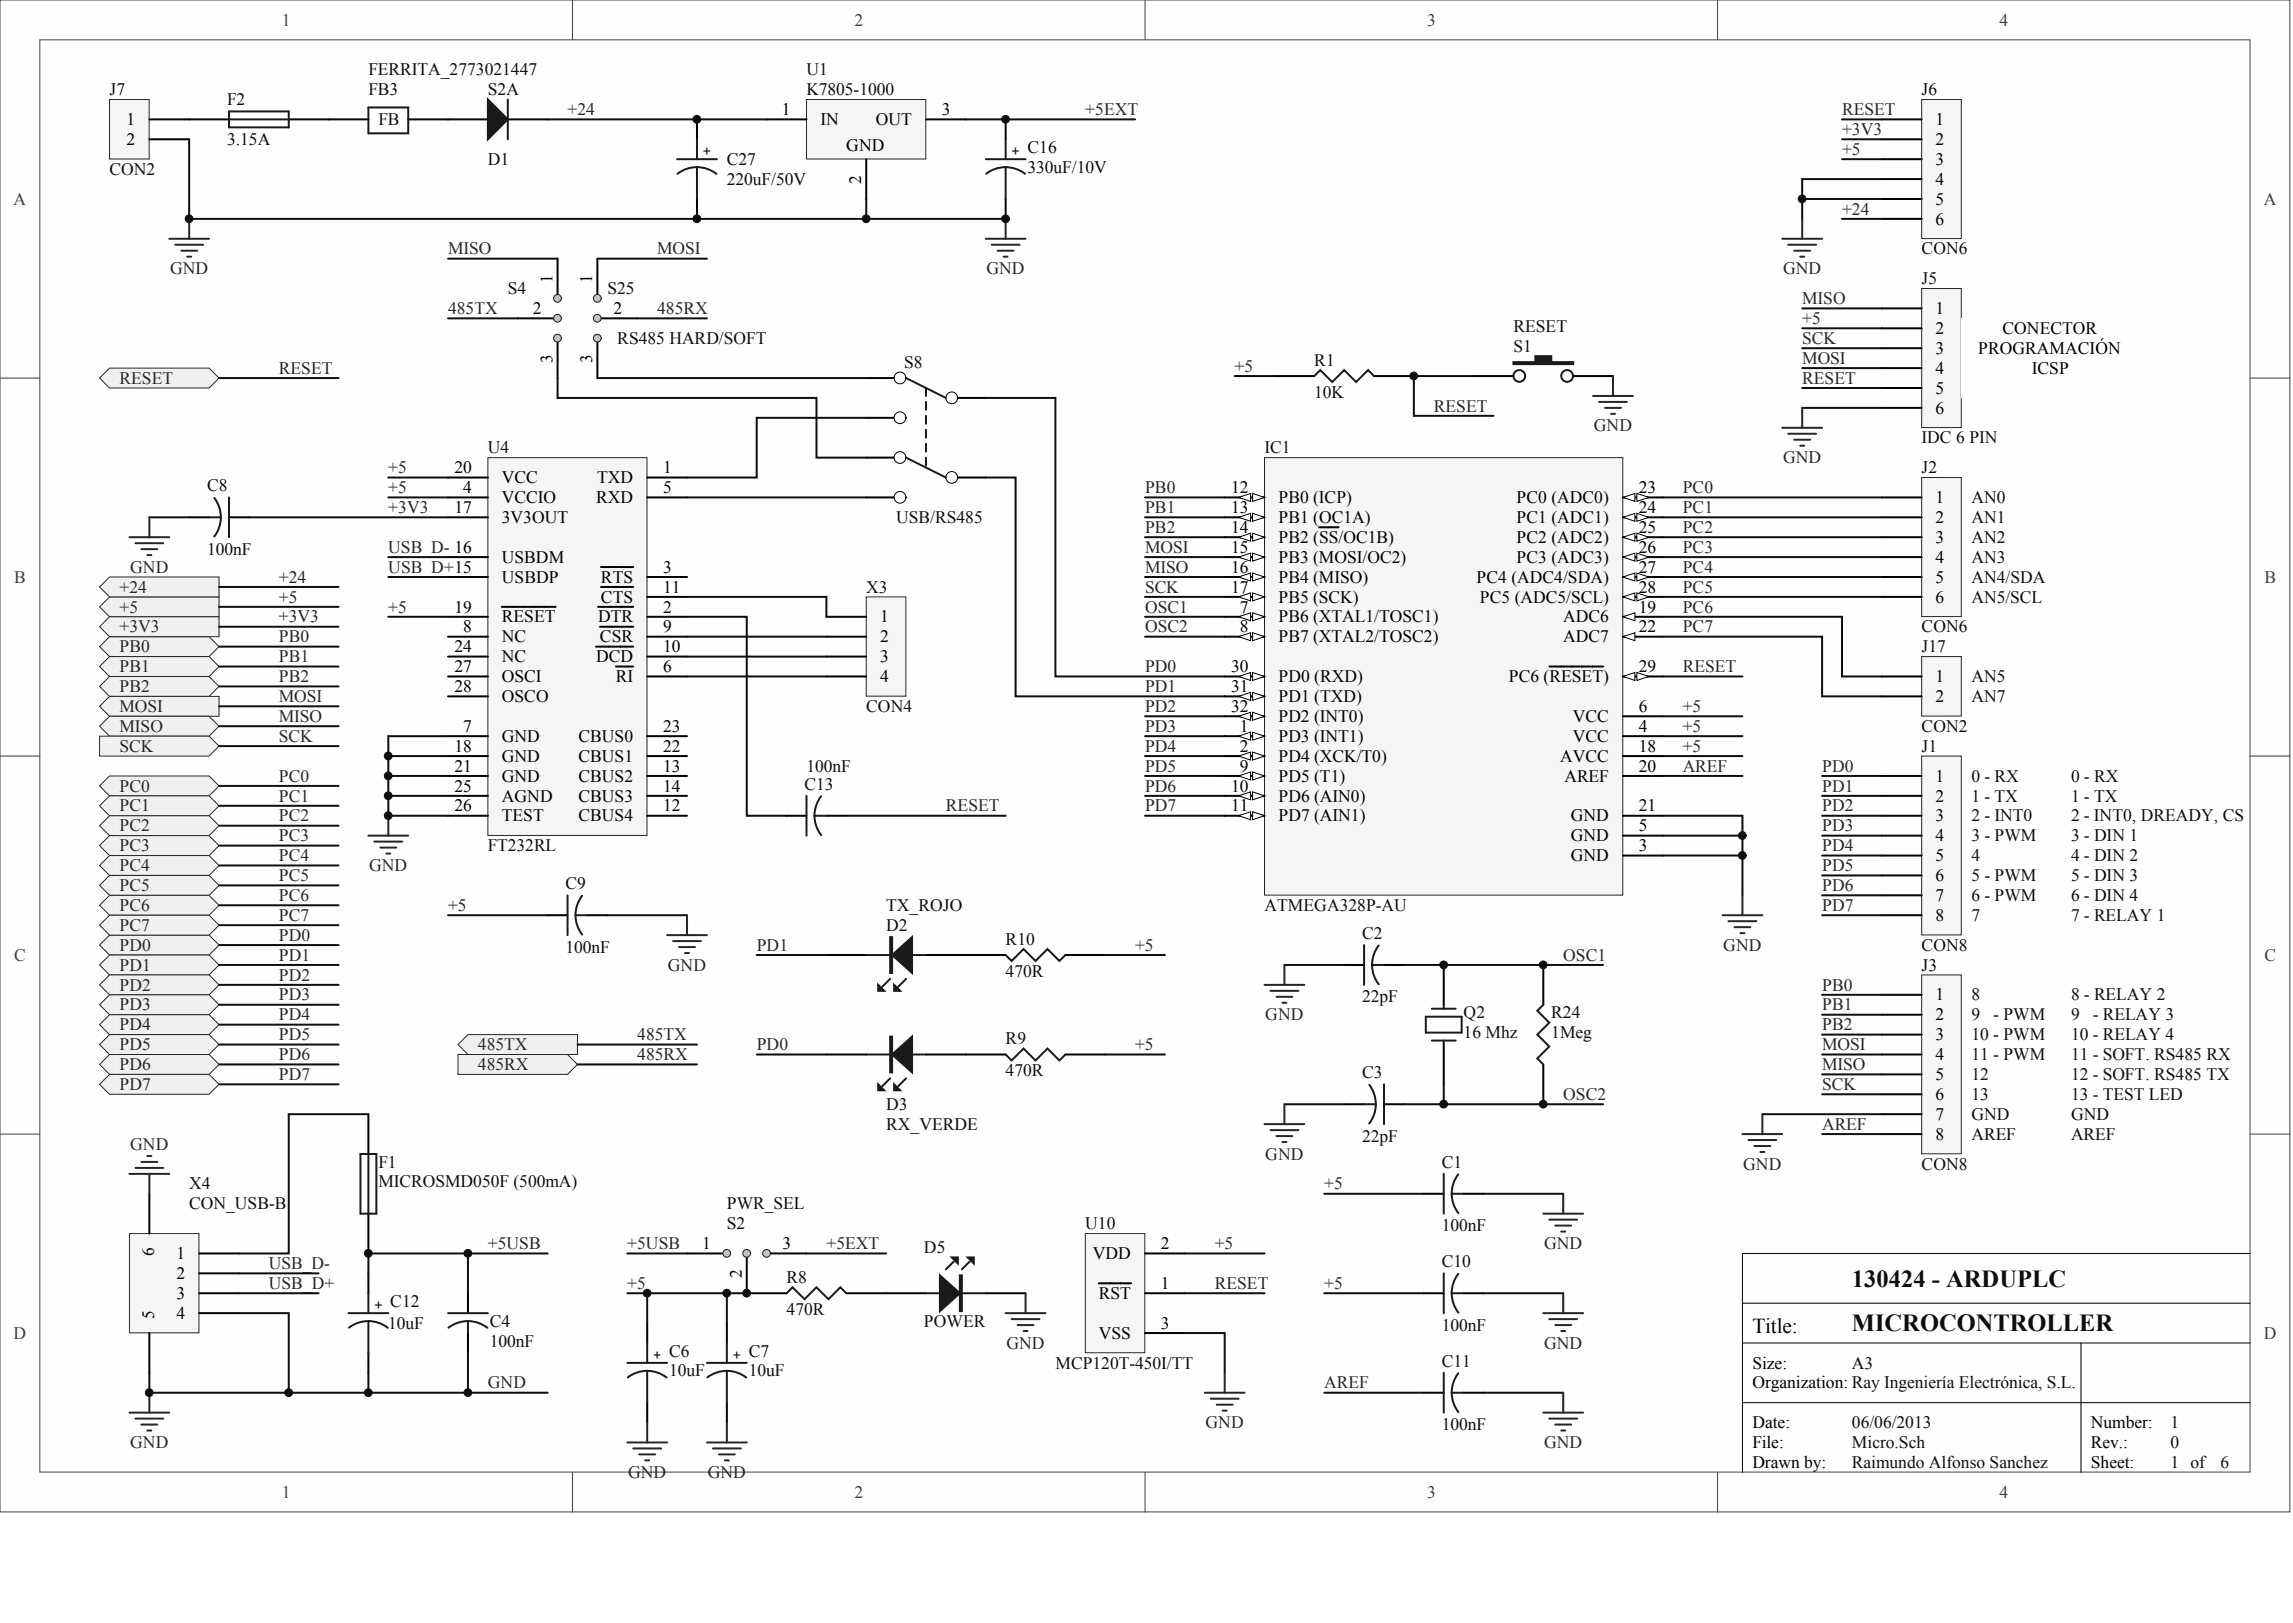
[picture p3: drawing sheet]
<svg xmlns="http://www.w3.org/2000/svg" width="840mm" height="594mm" viewBox="0 0 840 594" stroke-linecap="round" stroke-linejoin="round" font-family="sans-serif">
<defs><g id="words">
<g font-size="9" fill="#0e0e0e">
<text x="678.1" y="471.2">130424 - ARDUPLC</text>
<text x="678.1" y="487.2">MICROCONTROLLER</text>
</g>
<text font-size="7.8" x="641.7" y="487.7">Title:</text>
<g font-size="6.4" fill="#404040">
<text x="103.2" y="9.4">1</text>
<text x="312.9" y="9.4">2</text>
<text x="522.5" y="9.4">3</text>
<text x="732.2" y="9.4">4</text>
<text x="5" y="74.9">A</text>
<text x="828.9" y="74.9">A</text>
<text x="5.2" y="213.3">B</text>
<text x="829.1" y="213.3">B</text>
<text x="5.2" y="351.6">C</text>
<text x="829.1" y="351.6">C</text>
<text x="5" y="490">D</text>
<text x="828.9" y="490">D</text>
<text x="103.2" y="548.3">1</text>
<text x="312.9" y="548.3">2</text>
<text x="522.5" y="548.3">3</text>
<text x="732.2" y="548.3">4</text>
</g>
<g font-size="6.4" fill="#0e0e0e">
<text x="134.9" y="27.6">FERRITA_2773021447</text>
<text x="295.3" y="27.6">U1</text>
<text x="40.1" y="34.9">J7</text>
<text x="134.9" y="34.9">FB3</text>
<text x="178.6" y="34.9">S2A</text>
<text x="295.3" y="34.9">K7805-1000</text>
<text x="703.6" y="34.9">J6</text>
<text x="83.1" y="38.5">F2</text>
<text x="138.5" y="45.8">FB</text>
<text x="83.1" y="53.1">3.15A</text>
<text x="376.2" y="56">C16</text>
<text x="40.1" y="64">CON2</text>
<text x="178.6" y="60.3">D1</text>
<text x="266.1" y="60.3">C27</text>
<text x="376.2" y="63.3">330uF/10V</text>
<text x="266.1" y="67.6">220uF/50V</text>
<text x="703.6" y="93.1">CON6</text>
<text x="185.9" y="107.7">S4</text>
<text x="222.4" y="107.7">S25</text>
<text x="703.6" y="104">J5</text>
<text x="226" y="125.9">RS485 HARD/SOFT</text>
<text x="554.2" y="121.5">RESET</text>
<text x="554.2" y="128.8">S1</text>
<text x="331" y="134.6">S8</text>
<text x="481.2" y="133.9">R1</text>
<text x="481.2" y="145.5">10K</text>
<text x="178.6" y="165.9">U4</text>
<text x="463" y="165.9">IC1</text>
<text x="703.6" y="162.3">IDC 6 PIN</text>
<text x="703.6" y="173.2">J2</text>
<text x="75.8" y="179.8">C8</text>
<text x="721.9" y="184.1">AN0</text>
<text x="328.1" y="191.4">USB/RS485</text>
<text x="721.9" y="191.4">AN1</text>
<text x="75.8" y="203.1">100nF</text>
<text x="721.9" y="198.7">AN2</text>
<text x="721.9" y="206">AN3</text>
<text x="721.9" y="213.3">AN4/SDA</text>
<text x="317.2" y="216.9">X3</text>
<text x="721.9" y="220.6">AN5/SCL</text>
<text x="703.6" y="231.5">CON6</text>
<text x="703.6" y="238.8">J17</text>
<text x="721.9" y="249.7">AN5</text>
<text x="721.9" y="257">AN7</text>
<text x="317.2" y="260.6">CON4</text>
<text x="703.6" y="267.9">CON2</text>
<text x="703.6" y="275.2">J1</text>
<text x="295.3" y="282.5">100nF</text>
<text x="721.9" y="286.1">0 - RX</text>
<text x="758.3" y="286.1">0 - RX</text>
<text x="294.6" y="289">C13</text>
<text x="721.9" y="293.4">1 - TX</text>
<text x="758.3" y="293.4">1 - TX</text>
<text x="721.9" y="300.7">2 - INT0</text>
<text x="758.3" y="300.7">2 - INT0, DREADY, CS</text>
<text x="178.6" y="311.6">FT232RL</text>
<text x="721.9" y="307.9">3 - PWM</text>
<text x="758.3" y="307.9">3 - DIN 1</text>
<text x="721.9" y="315.2">4</text>
<text x="758.3" y="315.2">4 - DIN 2</text>
<text x="721.9" y="322.5">5 - PWM</text>
<text x="758.3" y="322.5">5 - DIN 3</text>
<text x="207.1" y="325.4">C9</text>
<text x="721.9" y="329.8">6 - PWM</text>
<text x="758.3" y="329.8">6 - DIN 4</text>
<text x="324.5" y="333.4">TX_ROJO</text>
<text x="463" y="333.4">ATMEGA328P-AU</text>
<text x="324.5" y="340.7">D2</text>
<text x="721.9" y="337.1">7</text>
<text x="758.3" y="337.1">7 - RELAY 1</text>
<text x="368.2" y="345.8">R10</text>
<text x="498.7" y="343.6">C2</text>
<text x="207.1" y="348.7">100nF</text>
<text x="703.6" y="348">CON8</text>
<text x="368.2" y="357.5">470R</text>
<text x="703.6" y="355.3">J3</text>
<text x="498.7" y="366.9">22pF</text>
<text x="721.9" y="366.2">8</text>
<text x="758.3" y="366.2">8 - RELAY 2</text>
<text x="535.9" y="372.8">Q2</text>
<text x="568" y="372.8">R24</text>
<text x="721.9" y="373.5">9</text>
<text x="729.8" y="373.5">- PWM</text>
<text x="758.3" y="373.5">9</text>
<text x="766.3" y="373.5">- RELAY 3</text>
<text x="368.2" y="382.2">R9</text>
<text x="535.9" y="380">16 Mhz</text>
<text x="568" y="380">1Meg</text>
<text x="721.9" y="380.8">10 - PWM</text>
<text x="758.3" y="380.8">10 - RELAY 4</text>
<text x="721.9" y="388.1">11 - PWM</text>
<text x="758.3" y="388.1">11 - SOFT. RS485 RX</text>
<text x="368.2" y="393.9">470R</text>
<text x="498.7" y="394.6">C3</text>
<text x="721.9" y="395.3">12</text>
<text x="758.3" y="395.3">12 - SOFT. RS485 TX</text>
<text x="324.5" y="406.3">D3</text>
<text x="721.9" y="402.6">13</text>
<text x="758.3" y="402.6">13 - TEST LED</text>
<text x="324.5" y="413.5">RX_VERDE</text>
<text x="721.9" y="409.9">GND</text>
<text x="758.3" y="409.9">GND</text>
<text x="498.7" y="417.9">22pF</text>
<text x="721.9" y="417.2">AREF</text>
<text x="758.3" y="417.2">AREF</text>
<text x="138.5" y="427.4">F1</text>
<text x="527.9" y="427.4">C1</text>
<text x="703.6" y="428.1">CON8</text>
<text x="69.3" y="435.4">X4</text>
<text x="138.5" y="434.7">MICROSMD050F (500mA)</text>
<text x="69.3" y="442.7">CON_USB-B</text>
<text x="266.1" y="442.7">PWR_SEL</text>
<text x="266.1" y="450">S2</text>
<text x="397.4" y="450">U10</text>
<text x="527.9" y="450.7">100nF</text>
<text x="338.3" y="458.7">D5</text>
<text x="527.9" y="463.8">C10</text>
<text x="288" y="469.6">R8</text>
<text x="142.9" y="478.4">C12</text>
<text x="179.4" y="485.6">C4</text>
<text x="288" y="481.3">470R</text>
<text x="338.3" y="485.6">POWER</text>
<text x="142.2" y="486.4">10uF</text>
<text x="527.9" y="487.1">100nF</text>
<text x="179.4" y="492.9">100nF</text>
<text x="245" y="496.6">C6</text>
<text x="274.2" y="496.6">C7</text>
<text x="245" y="503.8">10uF</text>
<text x="274.2" y="503.8">10uF</text>
<text x="386.5" y="500.9">MCP120T-450I/TT</text>
<text x="527.9" y="500.2">C11</text>
<text x="678.1" y="500.9">A3</text>
<text x="527.9" y="523.5">100nF</text>
<text x="678.1" y="522.8">06/06/2013</text>
<text x="794.8" y="522.8">1</text>
<text x="678.1" y="530.1">Micro.Sch</text>
<text x="794.8" y="530.1">0</text>
<text x="678.1" y="537.3">Raimundo Alfonso Sanchez</text>
<text x="794.8" y="537.3">1 of</text>
<text x="813" y="537.3">6</text>
</g>
<g font-size="6.4">
<text x="46.4" y="45.8">1</text>
<text x="286.3" y="42.1">1</text>
<text x="300.4" y="45.8">IN</text>
<text x="320.7" y="45.8">OUT</text>
<text x="344.9" y="42.1">3</text>
<text x="708.7" y="45.8">1</text>
<text x="46.4" y="53.1">2</text>
<text x="708.7" y="53.1">2</text>
<text x="309.9" y="55.2">GND</text>
<text x="708.7" y="60.3">3</text>
<text x="708.7" y="67.6">4</text>
<text x="708.7" y="74.9">5</text>
<text x="708.7" y="82.2">6</text>
<text x="195.1" y="115">2</text>
<text x="224.6" y="115">2</text>
<text x="708.7" y="115">1</text>
<text x="708.7" y="122.2">2</text>
<text x="733.2" y="122.2">CONECTOR</text>
<text x="708.7" y="129.5">3</text>
<text x="724.4" y="129.5">PROGRAMACIÓN</text>
<text x="708.7" y="136.8">4</text>
<text x="744" y="136.8">ICSP</text>
<text x="708.7" y="144.1">5</text>
<text x="708.7" y="151.4">6</text>
<text x="166.4" y="173.2">20</text>
<text x="242.8" y="173.2">1</text>
<text x="183.7" y="176.9">VCC</text>
<text x="218.6" y="176.9">TXD</text>
<text x="169.6" y="180.5">4</text>
<text x="183.7" y="184.1">VCCIO</text>
<text x="218.2" y="184.1">RXD</text>
<text x="242.8" y="180.5">5</text>
<text x="450.8" y="180.5">12</text>
<text x="468.1" y="184.1">PB0 (ICP)</text>
<text x="555.3" y="184.1">PC0 (ADC0)</text>
<text x="600.1" y="180.5">23</text>
<text x="708.7" y="184.1">1</text>
<text x="166.4" y="187.8">17</text>
<text x="183.7" y="191.4">3V3OUT</text>
<text x="450.8" y="187.8">13</text>
<text x="468.1" y="191.4">PB1 (OC1A)</text>
<text x="555.3" y="191.4">PC1 (ADC1)</text>
<text x="600.1" y="187.8">24</text>
<text x="708.7" y="191.4">2</text>
<text x="450.8" y="195.1">14</text>
<text x="600.1" y="195.1">25</text>
<text x="450.8" y="202.4">15</text>
<text x="468.1" y="198.7">PB2 (SS/OC1B)</text>
<text x="555.3" y="198.7">PC2 (ADC2)</text>
<text x="600.1" y="202.4">26</text>
<text x="708.7" y="198.7">3</text>
<text x="183.7" y="206">USBDM</text>
<text x="242.8" y="209.6">3</text>
<text x="450.8" y="209.6">16</text>
<text x="468.1" y="206">PB3 (MOSI/OC2)</text>
<text x="555.3" y="206">PC3 (ADC3)</text>
<text x="600.1" y="209.6">27</text>
<text x="708.7" y="206">4</text>
<text x="183.7" y="213.3">USBDP</text>
<text x="220.1" y="213.3">RTS</text>
<text x="468.1" y="213.3">PB4 (MISO)</text>
<text x="540.7" y="213.3">PC4 (ADC4/SDA)</text>
<text x="708.7" y="213.3">5</text>
<text x="220.1" y="220.6">CTS</text>
<text x="242.8" y="216.9">11</text>
<text x="450.8" y="216.9">17</text>
<text x="468.1" y="220.6">PB5 (SCK)</text>
<text x="541.9" y="220.6">PC5 (ADC5/SCL)</text>
<text x="600.1" y="216.9">28</text>
<text x="708.7" y="220.6">6</text>
<text x="166.4" y="224.2">19</text>
<text x="183.7" y="227.8">RESET</text>
<text x="219" y="227.8">DTR</text>
<text x="242.8" y="224.2">2</text>
<text x="322.3" y="227.8">1</text>
<text x="454" y="224.2">7</text>
<text x="468.1" y="227.8">PB6 (XTAL1/TOSC1)</text>
<text x="572.3" y="227.8">ADC6</text>
<text x="600.1" y="224.2">19</text>
<text x="169.6" y="231.5">8</text>
<text x="242.8" y="231.5">9</text>
<text x="454" y="231.5">8</text>
<text x="600.1" y="231.5">22</text>
<text x="166.4" y="238.8">24</text>
<text x="183.7" y="235.1">NC</text>
<text x="219.7" y="235.1">CSR</text>
<text x="242.8" y="238.8">10</text>
<text x="322.3" y="235.1">2</text>
<text x="468.1" y="235.1">PB7 (XTAL2/TOSC2)</text>
<text x="572.3" y="235.1">ADC7</text>
<text x="183.7" y="242.4">NC</text>
<text x="218.2" y="242.4">DCD</text>
<text x="322.3" y="242.4">3</text>
<text x="166.4" y="246">27</text>
<text x="183.7" y="249.7">OSCI</text>
<text x="225.5" y="249.7">RI</text>
<text x="242.8" y="246">6</text>
<text x="322.3" y="249.7">4</text>
<text x="450.8" y="246">30</text>
<text x="468.1" y="249.7">PD0 (RXD)</text>
<text x="552.5" y="249.7">PC6 (RESET)</text>
<text x="600.1" y="246">29</text>
<text x="708.7" y="249.7">1</text>
<text x="166.4" y="253.3">28</text>
<text x="183.7" y="257">OSCO</text>
<text x="450.8" y="253.3">31</text>
<text x="468.1" y="257">PD1 (TXD)</text>
<text x="708.7" y="257">2</text>
<text x="450.8" y="260.6">32</text>
<text x="600.1" y="260.6">6</text>
<text x="169.6" y="267.9">7</text>
<text x="242.8" y="267.9">23</text>
<text x="454" y="267.9">1</text>
<text x="468.1" y="264.3">PD2 (INT0)</text>
<text x="575.9" y="264.3">VCC</text>
<text x="600.1" y="267.9">4</text>
<text x="166.4" y="275.2">18</text>
<text x="183.7" y="271.5">GND</text>
<text x="211.8" y="271.5">CBUS0</text>
<text x="242.8" y="275.2">22</text>
<text x="454" y="275.2">2</text>
<text x="468.1" y="271.5">PD3 (INT1)</text>
<text x="575.9" y="271.5">VCC</text>
<text x="600.1" y="275.2">18</text>
<text x="183.7" y="278.8">GND</text>
<text x="211.8" y="278.8">CBUS1</text>
<text x="468.1" y="278.8">PD4 (XCK/T0)</text>
<text x="571.2" y="278.8">AVCC</text>
<text x="166.4" y="282.5">21</text>
<text x="183.7" y="286.1">GND</text>
<text x="211.8" y="286.1">CBUS2</text>
<text x="242.8" y="282.5">13</text>
<text x="454" y="282.5">9</text>
<text x="468.1" y="286.1">PD5 (T1)</text>
<text x="572.8" y="286.1">AREF</text>
<text x="600.1" y="282.5">20</text>
<text x="708.7" y="286.1">1</text>
<text x="166.4" y="289.7">25</text>
<text x="183.7" y="293.4">AGND</text>
<text x="211.8" y="293.4">CBUS3</text>
<text x="242.8" y="289.7">14</text>
<text x="450.8" y="289.7">10</text>
<text x="468.1" y="293.4">PD6 (AIN0)</text>
<text x="708.7" y="293.4">2</text>
<text x="166.4" y="297">26</text>
<text x="242.8" y="297">12</text>
<text x="450.8" y="297">11</text>
<text x="600.1" y="297">21</text>
<text x="183.7" y="300.7">TEST</text>
<text x="211.8" y="300.7">CBUS4</text>
<text x="468.1" y="300.7">PD7 (AIN1)</text>
<text x="575.2" y="300.7">GND</text>
<text x="600.1" y="304.3">5</text>
<text x="708.7" y="300.7">3</text>
<text x="575.2" y="307.9">GND</text>
<text x="600.1" y="311.6">3</text>
<text x="708.7" y="307.9">4</text>
<text x="575.2" y="315.2">GND</text>
<text x="708.7" y="315.2">5</text>
<text x="708.7" y="322.5">6</text>
<text x="708.7" y="329.8">7</text>
<text x="708.7" y="337.1">8</text>
<text x="708.7" y="366.2">1</text>
<text x="708.7" y="373.5">2</text>
<text x="708.7" y="380.8">3</text>
<text x="708.7" y="388.1">4</text>
<text x="708.7" y="395.3">5</text>
<text x="708.7" y="402.6">6</text>
<text x="708.7" y="409.9">7</text>
<text x="708.7" y="417.2">8</text>
<text x="64.6" y="460.9">1</text>
<text x="257.1" y="457.2">1</text>
<text x="286.6" y="457.2">3</text>
<text x="400.2" y="460.9">VDD</text>
<text x="425.1" y="457.2">2</text>
<text x="64.6" y="468.2">2</text>
<text x="425.1" y="471.8">1</text>
<text x="64.6" y="475.4">3</text>
<text x="402.4" y="475.4">RST</text>
<text x="64.6" y="482.7">4</text>
<text x="402.4" y="490">VSS</text>
<text x="425.1" y="486.4">3</text>
<text x="641.7" y="500.9">Size:</text>
<text x="641.7" y="508.2">Organization: Ray Ingeniería Electrónica, S.L.</text>
<text x="641.7" y="522.8">Date:</text>
<text x="765.6" y="522.8">Number:</text>
<text x="641.7" y="530.1">File:</text>
<text x="765.6" y="530.1">Rev.:</text>
<text x="641.7" y="537.3">Drawn by:</text>
<text x="765.6" y="537.3">Sheet:</text>
</g>
<g font-size="6.4" fill="#262626">
<text x="207.8" y="42.1">+24</text>
<text x="397.4" y="42.1">+5EXT</text>
<text x="674.5" y="42.1">RESET</text>
<text x="674.5" y="49.4">+3V3</text>
<text x="674.5" y="56.7">+5</text>
<text x="674.5" y="78.5">+24</text>
<text x="164.1" y="93.1">MISO</text>
<text x="240.6" y="93.1">MOSI</text>
<text x="62.3" y="100.4">GND</text>
<text x="361.2" y="100.4">GND</text>
<text x="652.9" y="100.4">GND</text>
<text x="659.9" y="111.3">MISO</text>
<text x="164.1" y="115">485TX</text>
<text x="240.6" y="115">485RX</text>
<text x="659.9" y="118.6">+5</text>
<text x="659.9" y="125.9">SCK</text>
<text x="102.1" y="136.8">RESET</text>
<text x="452.1" y="136.1">+5</text>
<text x="659.9" y="133.2">MOSI</text>
<text x="43.7" y="140.4">RESET</text>
<text x="659.9" y="140.4">RESET</text>
<text x="525" y="150.6">RESET</text>
<text x="583.6" y="157.9">GND</text>
<text x="142.2" y="173.2">+5</text>
<text x="652.9" y="169.6">GND</text>
<text x="142.2" y="180.5">+5</text>
<text x="419.3" y="180.5">PB0</text>
<text x="616.1" y="180.5">PC0</text>
<text x="142.2" y="187.8">+3V3</text>
<text x="419.3" y="187.8">PB1</text>
<text x="616.1" y="187.8">PC1</text>
<text x="419.3" y="195.1">PB2</text>
<text x="616.1" y="195.1">PC2</text>
<text x="142.2" y="202.4">USB_D- 16</text>
<text x="419.3" y="202.4">MOSI</text>
<text x="616.1" y="202.4">PC3</text>
<text x="47.7" y="209.6">GND</text>
<text x="142.2" y="209.6">USB_D+15</text>
<text x="419.3" y="209.6">MISO</text>
<text x="616.1" y="209.6">PC4</text>
<text x="102.1" y="213.3">+24</text>
<text x="43.7" y="216.9">+24</text>
<text x="102.1" y="220.6">+5</text>
<text x="419.3" y="216.9">SCK</text>
<text x="616.1" y="216.9">PC5</text>
<text x="43.7" y="224.2">+5</text>
<text x="102.1" y="227.8">+3V3</text>
<text x="142.2" y="224.2">+5</text>
<text x="419.3" y="224.2">OSC1</text>
<text x="616.1" y="224.2">PC6</text>
<text x="43.7" y="231.5">+3V3</text>
<text x="419.3" y="231.5">OSC2</text>
<text x="616.1" y="231.5">PC7</text>
<text x="43.7" y="238.8">PB0</text>
<text x="102.1" y="235.1">PB0</text>
<text x="102.1" y="242.4">PB1</text>
<text x="43.7" y="246">PB1</text>
<text x="102.1" y="249.7">PB2</text>
<text x="419.3" y="246">PD0</text>
<text x="616.1" y="246">RESET</text>
<text x="43.7" y="253.3">PB2</text>
<text x="102.1" y="257">MOSI</text>
<text x="419.3" y="253.3">PD1</text>
<text x="43.7" y="260.6">MOSI</text>
<text x="419.3" y="260.6">PD2</text>
<text x="616.1" y="260.6">+5</text>
<text x="43.7" y="267.9">MISO</text>
<text x="102.1" y="264.3">MISO</text>
<text x="419.3" y="267.9">PD3</text>
<text x="616.1" y="267.9">+5</text>
<text x="43.7" y="275.2">SCK</text>
<text x="102.1" y="271.5">SCK</text>
<text x="419.3" y="275.2">PD4</text>
<text x="616.1" y="275.2">+5</text>
<text x="102.1" y="286.1">PC0</text>
<text x="419.3" y="282.5">PD5</text>
<text x="616.1" y="282.5">AREF</text>
<text x="667.2" y="282.5">PD0</text>
<text x="43.7" y="289.7">PC0</text>
<text x="102.1" y="293.4">PC1</text>
<text x="419.3" y="289.7">PD6</text>
<text x="667.2" y="289.7">PD1</text>
<text x="43.7" y="297">PC1</text>
<text x="346.4" y="297">RESET</text>
<text x="419.3" y="297">PD7</text>
<text x="667.2" y="297">PD2</text>
<text x="43.7" y="304.3">PC2</text>
<text x="102.1" y="300.7">PC2</text>
<text x="667.2" y="304.3">PD3</text>
<text x="43.7" y="311.6">PC3</text>
<text x="102.1" y="307.9">PC3</text>
<text x="667.2" y="311.6">PD4</text>
<text x="102.1" y="315.2">PC4</text>
<text x="43.7" y="318.9">PC4</text>
<text x="102.1" y="322.5">PC5</text>
<text x="135.2" y="318.9">GND</text>
<text x="667.2" y="318.9">PD5</text>
<text x="43.7" y="326.2">PC5</text>
<text x="102.1" y="329.8">PC6</text>
<text x="667.2" y="326.2">PD6</text>
<text x="43.7" y="333.4">PC6</text>
<text x="164.1" y="333.4">+5</text>
<text x="667.2" y="333.4">PD7</text>
<text x="43.7" y="340.7">PC7</text>
<text x="102.1" y="337.1">PC7</text>
<text x="102.1" y="344.4">PD0</text>
<text x="43.7" y="348">PD0</text>
<text x="102.1" y="351.6">PD1</text>
<text x="277.1" y="348">PD1</text>
<text x="415.6" y="348">+5</text>
<text x="572.4" y="351.6">OSC1</text>
<text x="631" y="348">GND</text>
<text x="43.7" y="355.3">PD1</text>
<text x="102.1" y="358.9">PD2</text>
<text x="244.6" y="355.3">GND</text>
<text x="43.7" y="362.6">PD2</text>
<text x="667.2" y="362.6">PB0</text>
<text x="43.7" y="369.8">PD3</text>
<text x="102.1" y="366.2">PD3</text>
<text x="667.2" y="369.8">PB1</text>
<text x="43.7" y="377.1">PD4</text>
<text x="102.1" y="373.5">PD4</text>
<text x="463.3" y="373.5">GND</text>
<text x="667.2" y="377.1">PB2</text>
<text x="102.1" y="380.8">PD5</text>
<text x="233.3" y="380.8">485TX</text>
<text x="43.7" y="384.4">PD5</text>
<text x="102.1" y="388.1">PD6</text>
<text x="175" y="384.4">485TX</text>
<text x="233.3" y="388.1">485RX</text>
<text x="277.1" y="384.4">PD0</text>
<text x="415.6" y="384.4">+5</text>
<text x="667.2" y="384.4">MOSI</text>
<text x="43.7" y="391.7">PD6</text>
<text x="102.1" y="395.3">PD7</text>
<text x="175" y="391.7">485RX</text>
<text x="667.2" y="391.7">MISO</text>
<text x="43.7" y="399">PD7</text>
<text x="667.2" y="399">SCK</text>
<text x="572.4" y="402.6">OSC2</text>
<text x="667.2" y="413.5">AREF</text>
<text x="47.7" y="420.8">GND</text>
<text x="463.3" y="424.5">GND</text>
<text x="638.3" y="428.1">GND</text>
<text x="484.9" y="435.4">+5</text>
<text x="178.6" y="457.2">+5USB</text>
<text x="229.7" y="457.2">+5USB</text>
<text x="302.6" y="457.2">+5EXT</text>
<text x="444.8" y="457.2">+5</text>
<text x="565.4" y="457.2">GND</text>
<text x="98.4" y="464.5">USB_D-</text>
<text x="98.4" y="471.8">USB_D+</text>
<text x="229.7" y="471.8">+5</text>
<text x="444.8" y="471.8">RESET</text>
<text x="484.9" y="471.8">+5</text>
<text x="368.5" y="493.7">GND</text>
<text x="565.4" y="493.7">GND</text>
<text x="178.6" y="508.2">GND</text>
<text x="484.9" y="508.2">AREF</text>
<text x="441.4" y="522.8">GND</text>
<text x="47.7" y="530.1">GND</text>
<text x="565.4" y="530.1">GND</text>
<text x="230" y="541">GND</text>
<text x="259.1" y="541">GND</text>
</g>
<g font-size="6.3">
<text x="315.3" y="67.4" transform="rotate(-90 315.3 67.4)">2</text>
<text x="202.3" y="103.4" transform="rotate(-90 202.3 103.4)">1</text>
<text x="216.9" y="103.4" transform="rotate(-90 216.9 103.4)">1</text>
<text x="202.3" y="132.9" transform="rotate(-90 202.3 132.9)">3</text>
<text x="216.9" y="132.9" transform="rotate(-90 216.9 132.9)">3</text>
<text x="56.5" y="459.9" transform="rotate(-90 56.5 459.9)">6</text>
<text x="271.6" y="467.9" transform="rotate(-90 271.6 467.9)">2</text>
<text x="56.5" y="482.8" transform="rotate(-90 56.5 482.8)">5</text>
</g>
<g font-size="5.2" fill="#0e0e0e">
<text x="257.4" y="57.1">+</text>
<text x="370.4" y="57.1">+</text>
<text x="137.1" y="479.5">+</text>
<text x="239.2" y="497.7">+</text>
<text x="268.3" y="497.7">+</text>
</g>
</g></defs>
<g fill="#fefefe" stroke="#404040" stroke-width=".37">
<path d="M0 0h838.5v553.4h-838.5z"/>
<path d="M14.6 14.6h809.3v524.2h-809.3z"/>
</g>
<path d="M209.6 0v14.6M419.3 0v14.6M628.9 0v14.6M0 138.4h14.6M824 138.4h14.5M0 276.7h14.6M824 276.7h14.5M0 415.1h14.6M824 415.1h14.5M209.6 538.9v14.6M419.3 538.9v14.6M628.9 538.9v14.6" fill="none" stroke="#404040" stroke-width=".37"/>
<path d="M824 477h-186v61.9M638 491.6h186M638 513.4h186M762 513.4v25.5" fill="none" stroke="#000" stroke-width=".37"/>
<path d="M492.2 353.2h7.3M506.8 353.2h7.3M528.6 353.2v14.6M528.6 382.3v14.6M492.2 404.2h7.3M506.8 404.2h7.3M521.4 437h7.2M535.9 437h7.3" fill="none" stroke="#000" stroke-width=".73"/>
<g fill="none" stroke="#1c1c1c" stroke-width=".73">
<path d="M499.5 345.9v14.6M502.4 353.2h4.4M502.4 353.2a11.6 11.6 0 0 0 2.4 7.1M504.8 346.1a11.6 11.6 0 0 0-2.4 7.1M522.1 372.2h13.1v5.8h-13.1zM524.3 369.2h8.7M528.6 367.8v1.4M501.4 397.1a11.6 11.6 0 0 1 0 14.2M506.8 396.9v14.6M524.3 380.9h8.7M528.6 380.9v1.4M499.5 404.2h4.4"/>
<path d="M528.6 429.7v14.5M531.6 437a11.6 11.6 0 0 0 2.4 7.1M531.6 437h4.3M534 429.8a11.6 11.6 0 0 0-2.4 7.2"/>
</g>
<path d="M470.3 353.2h21.9M514.1 353.2h72.9M470.3 404.2h21.9M484.9 437h36.5M543.2 437h29.2" fill="none" stroke="#0e0e0e" stroke-width=".73"/>
<path d="M703.6 105.6h14.6v50.9h-14.6z" fill="#f5f5f5" stroke="#262626" stroke-width=".37"/>
<path d="M689.1 112.9h14.5M689.1 120.2h14.5M689.1 127.5h14.5M689.1 134.7h14.5M689.1 142h14.5M689.1 149.3h14.5M353.6 349.6h14.6M390.1 349.6h14.6M353.6 386h14.6M390.1 386h14.6" fill="none" stroke="#000" stroke-width=".73"/>
<path d="M659.9 120.2h29.2M659.9 127.5h29.2M659.9 134.7h29.2M659.9 142h29.2M659.9 149.3h29.2M404.7 349.6h21.9M404.7 386h21.9M528.6 396.9v7.3M514.1 404.2h72.9" fill="none" stroke="#0e0e0e" stroke-width=".73"/>
<path d="M718.2 116.5h65.6v29.1h-65.6z" fill="#fefefe" stroke="#fefefe" stroke-width=".37"/>
<path d="M368.2 349.6l2.2 2.2 4.4-4.4 4.4 4.4 4.3-4.4 4.4 4.4 2.2-2.2M368.2 386l2.2 2.2 4.4-4.4 4.4 4.4 4.3-4.4 4.4 4.4 2.2-2.2" fill="none" stroke="#1c1c1c" stroke-width=".73"/>
<path d="M47.4 451.5h25.4v36.4h-25.4z" fill="#f5f5f5" stroke="#262626" stroke-width=".37"/>
<g fill="none" stroke="#000" stroke-width=".73">
<path d="M466.7 137.7h14.5M503.1 137.7h14.6M539.6 137.7h14.6M576 137.7h14.6M54.7 437v14.5M72.9 458.8h14.6M72.9 466.1h14.6M72.9 473.4h14.6M134.9 466.1v7.3M171.4 473.4v7.3M54.7 487.9v14.6M72.9 480.7h14.6"/>
<path d="M134.9 495.2v7.3M171.4 487.9v7.3"/>
</g>
<path d="M452.1 137.7h14.6M171.4 458.8v14.6M200.5 458.8h-65.6v7.3M87.5 480.7h18.2v29.1h-51v-7.3M171.4 495.2v14.6M105.7 509.8h94.8M134.9 502.5v7.3" fill="none" stroke="#0e0e0e" stroke-width=".73"/>
<g fill="none" stroke="#1c1c1c" stroke-width=".73">
<path d="M481.2 137.7l2.2-2.2 4.4 4.3 4.4-4.3 4.4 4.3 4.3-4.3 2.2 2.2M134.9 473.4v7.3M127.6 480.7h14.6M134.9 483.6a11.6 11.6 0 0 1 7.1 2.4M134.9 483.6a11.6 11.6 0 0 0-7.1 2.4M134.9 483.6v11.6M164.1 480.7h14.5M171.4 483.6a11.6 11.6 0 0 1 7.1 2.4M171.4 483.6a11.6 11.6 0 0 0-7.2 2.4M171.4 483.6v4.3"/>
<circle cx="556.3" cy="137.6" r="2.15"/>
<circle cx="573.8" cy="137.6" r="2.15"/>
</g>
<path d="M554.2 132.6h8v-2.2h5.8v2.2h8v.7h-21.8z" fill-rule="evenodd" fill="#1c1c1c" stroke="#1c1c1c" stroke-width=".73"/>
<path d="M178.6 167.5h58.3v138.3h-58.3z" fill="#f5f5f5" stroke="#262626" stroke-width=".37"/>
<g fill="none" stroke="#000" stroke-width=".73">
<path d="M164.1 174.8h14.5M237 174.8h14.6M164.1 182.1h14.5M164.1 189.4h14.5M237 182.1h14.6M164.1 211.2h14.5M164.1 203.9h14.5M220.1 207.6h11.8M220.1 214.8h11.8M237 211.2h14.6M237 218.5h14.6M164.1 225.8h14.5"/>
<path d="M164.1 233.1h14.5M183.7 222.1h19.7M218.2 236.7h13.7M219 222.1h12.9M219.7 229.4h12.2M237 225.8h14.6M237 233.1h14.6M164.1 247.6h14.5M164.1 240.3h14.5M164.1 254.9h14.5M225.5 244h6.4M237 247.6h14.6"/>
<path d="M237 240.3h14.6M164.1 269.5h14.5M164.1 276.7h14.5M237 269.5h14.6M237 276.7h14.6M164.1 291.3h14.5M164.1 284h14.5M164.1 298.6h14.5M237 291.3h14.6M237 284h14.6M237 298.6h14.6M251.6 458.8h14.5"/>
<path d="M273.4 458.8v14.6M280.7 458.8h14.6M521.4 473.4h7.2M535.9 473.4h7.3M521.4 509.8h7.2M535.9 509.8h7.3"/>
</g>
<path d="M539.6 137.7h-21.9v14.5h29.2M484.9 473.4h36.5M543.2 473.4h29.2M484.9 509.8h36.5M543.2 509.8h29.2" fill="none" stroke="#0e0e0e" stroke-width=".73"/>
<path d="M528.6 466.1v14.6M531.6 473.4a11.6 11.6 0 0 0 2.4 7.1M531.6 473.4h4.3M534 466.3a11.6 11.6 0 0 0-2.4 7.1M528.6 502.5v14.6M531.6 509.8a11.6 11.6 0 0 0 2.4 7.1M531.6 509.8h4.3M534 502.7a11.6 11.6 0 0 0-2.4 7.1" fill="none" stroke="#1c1c1c" stroke-width=".73"/>
<g fill="#c0c0c0" stroke="#1c1c1c" stroke-width=".37">
<circle cx="266.1" cy="458.8" r="1.42"/>
<circle cx="273.4" cy="458.8" r="1.42"/>
<circle cx="280.7" cy="458.8" r="1.42"/>
</g>
<path d="M302.6 349.6h14.6M339.1 349.6h14.5M302.6 386h14.6M339.1 386h14.5M273.4 473.4h14.6M309.9 473.4h29.2M360.9 473.4h14.6" fill="none" stroke="#000" stroke-width=".73"/>
<path d="M317.2 349.6h21.9M325.9 358.3l-2.9 2.9M331.8 358.3l-2.9 2.9M317.2 386h21.9M325.9 394.7l-2.9 2.9M331.8 394.7l-2.9 2.9M288 473.4l2.2-2.2 4.4 4.4 4.4-4.4 4.3 4.4 4.4-4.4 2.2 2.2M339.1 473.4h21.8M349.3 461.7l-2.9 2.9M355.1 461.7l-2.9 2.9" fill="none" stroke="#1c1c1c" stroke-width=".73"/>
<g fill="#1c1c1c" stroke="#1c1c1c" stroke-width=".73">
<path d="M344.2 466.8l7.3 6.6-7.3 6.5z"/>
<path d="M354.4 460.3h2.2v2.2z"/>
<path d="M348.5 460.3h2.2v2.2z"/>
<path d="M326.7 386l7.3-6.6v13.1z"/>
<path d="M321.6 396.9l2.1 2.2h-2.1z"/>
<path d="M327.4 396.9l2.2 2.2h-2.2z"/>
<path d="M326.7 349.6l7.3-6.6v13.1z"/>
<path d="M321.6 360.5l2.1 2.2h-2.1z"/>
<path d="M327.4 360.5l2.2 2.2h-2.2z"/>
<path d="M351.5 466.8h.7v13.1h-.7z" fill-rule="evenodd"/>
<path d="M325.9 379.4h.8v13.1h-.8z" fill-rule="evenodd"/>
<path d="M325.9 343h.8v13.1h-.8z" fill-rule="evenodd"/>
</g>
<path d="M659.9 112.9h29.2M229.7 458.8h21.9M295.3 458.8h29.2M229.7 473.4h43.7" fill="none" stroke="#0e0e0e" stroke-width=".73"/>
<path d="M703.6 276.7h14.6v65.5h-14.6z" fill="#f5f5f5" stroke="#262626" stroke-width=".37"/>
<path d="M689.1 284h14.5M689.1 291.3h14.5M689.1 298.6h14.5M689.1 305.9h14.5M689.1 313.2h14.5M689.1 320.4h14.5M689.1 327.7h14.5M689.1 335h14.5" fill="none" stroke="#000" stroke-width=".73"/>
<path d="M703.6 356.9h14.6v65.4h-14.6z" fill="#f5f5f5" stroke="#262626" stroke-width=".37"/>
<path d="M689.1 364.1h14.5M689.1 371.4h14.5M689.1 378.7h14.5M689.1 386h14.5M689.1 393.3h14.5M689.1 400.6h14.5M689.1 407.8h14.5M689.1 415.1h14.5" fill="none" stroke="#000" stroke-width=".73"/>
<path d="M703.6 174.8h14.6v50.9h-14.6z" fill="#f5f5f5" stroke="#262626" stroke-width=".37"/>
<path d="M689.1 182.1h14.5M689.1 189.4h14.5M689.1 196.6h14.5M689.1 203.9h14.5M689.1 211.2h14.5M689.1 218.5h14.5" fill="none" stroke="#000" stroke-width=".73"/>
<path d="M703.6 36.4h14.6v50.9h-14.6z" fill="#f5f5f5" stroke="#262626" stroke-width=".37"/>
<path d="M689.1 43.7h14.5M689.1 51h14.5M689.1 58.3h14.5M689.1 65.6h14.5M689.1 72.8h14.5M689.1 80.1h14.5M69.3 189.4h7.3M83.9 189.4h7.2M200.5 335h7.3M215.1 335h7.3" fill="none" stroke="#000" stroke-width=".73"/>
<g fill="none" stroke="#0e0e0e" stroke-width=".73">
<path d="M674.5 58.3h14.6M659.9 72.8v7.3M689.1 65.6h-29.2v7.2h29.2M674.5 80.1h14.6M142.2 174.8h21.9M54.7 189.4h14.6M91.1 189.4h73M142.2 182.1h21.9M419.3 182.1h29.1M419.3 189.4h29.1M419.3 196.6h29.1M608.9 182.1h80.2"/>
<path d="M608.9 189.4h80.2M608.9 196.6h80.2M419.3 218.5h29.1M608.9 218.5h80.2M608.9 203.9h80.2M608.9 211.2h80.2M142.2 225.8h21.9M251.6 225.8h21.8v72.8h14.6M419.3 225.8h29.1M419.3 233.1h29.1M608.9 247.6h29.1M142.2 276.7h21.9"/>
<path d="M164.1 269.5h-21.9v14.5M419.3 269.5h29.1M419.3 276.7h29.1M419.3 262.2h29.1M608.9 269.5h29.1M608.9 276.7h29.1M164.1 291.3h-21.9v7.3h21.9M164.1 284h-21.9v7.3M419.3 284h29.1M419.3 291.3h29.1M419.3 298.6h29.1M608.9 284h29.1"/>
<path d="M667.2 284h21.9M667.2 291.3h21.9M667.2 298.6h21.9M608.9 305.9h29.1v7.3h-29.1M638 313.2v14.5M667.2 305.9h21.9M667.2 313.2h21.9M164.1 335h36.4M222.4 335h29.2M667.2 320.4h21.9M667.2 327.7h21.9M667.2 335h21.9"/>
<path d="M277.1 349.6h25.5M667.2 364.1h21.9M667.2 371.4h21.9M667.2 378.7h21.9M277.1 386h25.5M667.2 386h21.9M667.2 393.3h21.9M645.3 407.8h43.8M667.2 415.1h21.9M667.2 400.6h21.9"/>
</g>
<path d="M76.6 189.4h4.3M78.5 182.3a11.6 11.6 0 0 1-.1 14.1M83.9 182.1v14.5M207.8 327.7v14.6M210.7 335h4.4M210.7 335a11.6 11.6 0 0 0 2.5 7.1M213.1 327.9a11.6 11.6 0 0 0-2.4 7.1" fill="none" stroke="#1c1c1c" stroke-width=".73"/>
<path d="M317.2 218.5h14.5v36.3h-14.5z" fill="#f5f5f5" stroke="#262626" stroke-width=".37"/>
<path d="M302.6 225.8h14.6M302.6 233.1h14.6M302.6 240.3h14.6M302.6 247.6h14.6M288 298.6h7.3M302.6 298.6h7.3M134.9 407.8v14.6M134.9 444.2v14.6" fill="none" stroke="#000" stroke-width=".73"/>
<path d="M674.5 51h14.6M674.5 43.7h14.6M251.6 218.5h51v7.3M251.6 233.1h51M251.6 240.3h51M251.6 247.6h51M309.9 298.6h58.3M80.2 302.2h43.8M134.9 407.8h-29.2v51h-18.2" fill="none" stroke="#0e0e0e" stroke-width=".73"/>
<path d="M295.3 291.3v14.6M298.2 298.6h4.4M298.2 298.6a11.6 11.6 0 0 0 2.5 7.1M300.6 291.5a11.6 11.6 0 0 0-2.4 7.1M132 422.4h5.8v21.8h-5.8zM134.9 422.4v21.8" fill="none" stroke="#1c1c1c" stroke-width=".73"/>
<path d="M36.5 222.1l3.6-3.6h40.1v7.3h-40.1z" fill-rule="evenodd" fill="#f0f0f0" stroke="#262626" stroke-width=".37"/>
<path d="M80.2 222.1h43.8" fill="none" stroke="#0e0e0e" stroke-width=".73"/>
<path d="M36.5 236.7l3.6-3.6h36.5l3.6 3.6-3.6 3.6h-36.5z" fill-rule="evenodd" fill="#f0f0f0" stroke="#262626" stroke-width=".37"/>
<path d="M80.2 236.7h43.8" fill="none" stroke="#0e0e0e" stroke-width=".73"/>
<path d="M36.5 244l3.6-3.7h36.5l3.6 3.7-3.6 3.6h-36.5z" fill-rule="evenodd" fill="#f0f0f0" stroke="#262626" stroke-width=".37"/>
<path d="M80.2 244h43.8" fill="none" stroke="#0e0e0e" stroke-width=".73"/>
<path d="M36.5 251.3l3.6-3.7h36.5l3.6 3.7-3.6 3.6h-36.5z" fill-rule="evenodd" fill="#f0f0f0" stroke="#262626" stroke-width=".37"/>
<path d="M80.2 251.3h43.8" fill="none" stroke="#0e0e0e" stroke-width=".73"/>
<path d="M36.5 258.5l3.6-3.6h40.1v7.3h-40.1z" fill-rule="evenodd" fill="#f0f0f0" stroke="#262626" stroke-width=".37"/>
<path d="M80.2 258.5h43.8" fill="none" stroke="#0e0e0e" stroke-width=".73"/>
<path d="M36.5 265.8l3.6-3.6h36.5l3.6 3.6-3.6 3.7h-36.5z" fill-rule="evenodd" fill="#f0f0f0" stroke="#262626" stroke-width=".37"/>
<path d="M80.2 265.8h43.8" fill="none" stroke="#0e0e0e" stroke-width=".73"/>
<path d="M36.5 269.5h40.1l3.6 3.6-3.6 3.6h-40.1z" fill-rule="evenodd" fill="#f0f0f0" stroke="#262626" stroke-width=".37"/>
<path d="M80.2 273.1h43.8" fill="none" stroke="#0e0e0e" stroke-width=".73"/>
<path d="M36.5 287.7l3.6-3.7h36.5l3.6 3.7-3.6 3.6h-36.5z" fill-rule="evenodd" fill="#f0f0f0" stroke="#262626" stroke-width=".37"/>
<path d="M80.2 287.7h43.8" fill="none" stroke="#0e0e0e" stroke-width=".73"/>
<path d="M36.5 295l3.6-3.7h36.5l3.6 3.7-3.6 3.6h-36.5z" fill-rule="evenodd" fill="#f0f0f0" stroke="#262626" stroke-width=".37"/>
<path d="M80.2 295h43.8" fill="none" stroke="#0e0e0e" stroke-width=".73"/>
<g fill="#f0f0f0" stroke="#262626" stroke-width=".37">
<path d="M36.5 302.2l3.6-3.6h36.5l3.6 3.6-3.6 3.7h-36.5z" fill-rule="evenodd"/>
<path d="M36.5 309.5l3.6-3.6h36.5l3.6 3.6-3.6 3.7h-36.5z" fill-rule="evenodd"/>
</g>
<path d="M80.2 309.5h43.8" fill="none" stroke="#0e0e0e" stroke-width=".73"/>
<g fill="#f0f0f0" stroke="#262626" stroke-width=".37">
<path d="M36.5 316.8l3.6-3.6h36.5l3.6 3.6-3.6 3.6h-36.5z" fill-rule="evenodd"/>
<path d="M36.5 324.1l3.6-3.7h36.5l3.6 3.7-3.6 3.6h-36.5z" fill-rule="evenodd"/>
<path d="M36.5 345.9l3.6-3.6h36.5l3.6 3.6-3.6 3.7h-36.5z" fill-rule="evenodd"/>
</g>
<path d="M80.2 345.9h43.8" fill="none" stroke="#0e0e0e" stroke-width=".73"/>
<path d="M36.5 353.2l3.6-3.6h36.5l3.6 3.6-3.6 3.7h-36.5z" fill-rule="evenodd" fill="#f0f0f0" stroke="#262626" stroke-width=".37"/>
<path d="M80.2 353.2h43.8" fill="none" stroke="#0e0e0e" stroke-width=".73"/>
<g fill="#f0f0f0" stroke="#262626" stroke-width=".37">
<path d="M36.5 360.5l3.6-3.6h36.5l3.6 3.6-3.6 3.6h-36.5z" fill-rule="evenodd"/>
<path d="M36.5 367.8l3.6-3.7h36.5l3.6 3.7-3.6 3.6h-36.5z" fill-rule="evenodd"/>
</g>
<path d="M80.2 367.8h43.8" fill="none" stroke="#0e0e0e" stroke-width=".73"/>
<path d="M36.5 375.1l3.6-3.7h36.5l3.6 3.7-3.6 3.6h-36.5z" fill-rule="evenodd" fill="#f0f0f0" stroke="#262626" stroke-width=".37"/>
<path d="M80.2 375.1h43.8" fill="none" stroke="#0e0e0e" stroke-width=".73"/>
<path d="M36.5 382.3l3.6-3.6h36.5l3.6 3.6-3.6 3.7h-36.5z" fill-rule="evenodd" fill="#f0f0f0" stroke="#262626" stroke-width=".37"/>
<path d="M80.2 382.3h43.8" fill="none" stroke="#0e0e0e" stroke-width=".73"/>
<path d="M36.5 389.6l3.6-3.6h36.5l3.6 3.6-3.6 3.7h-36.5z" fill-rule="evenodd" fill="#f0f0f0" stroke="#262626" stroke-width=".37"/>
<path d="M80.2 389.6h43.8" fill="none" stroke="#0e0e0e" stroke-width=".73"/>
<path d="M36.5 396.9l3.6-3.6h36.5l3.6 3.6-3.6 3.7h-36.5z" fill-rule="evenodd" fill="#f0f0f0" stroke="#262626" stroke-width=".37"/>
<path d="M80.2 396.9h43.8" fill="none" stroke="#0e0e0e" stroke-width=".73"/>
<path d="M36.5 214.8l3.6-3.6h40.1v7.3h-40.1z" fill-rule="evenodd" fill="#f0f0f0" stroke="#262626" stroke-width=".37"/>
<path d="M200.5 43.7h80.2M353.6 43.7h62M80.2 214.8h43.8M80.2 316.8h43.8M80.2 324.1h43.8M80.2 360.5h43.8" fill="none" stroke="#0e0e0e" stroke-width=".73"/>
<path d="M40.1 36.4h14.5v21.8h-14.5z" fill="#f5f5f5" stroke="#262626" stroke-width=".37"/>
<path d="M54.7 43.7h14.6M54.7 51h14.6" fill="none" stroke="#000" stroke-width=".73"/>
<path d="M69.3 51v29.1h298.9M317.2 72.8v7.3M142.2 203.9h21.9M142.2 211.2h21.9M87.5 466.1h29.2M87.5 473.4h29.2" fill="none" stroke="#0e0e0e" stroke-width=".73"/>
<path d="M167.7 382.3l3.7-3.6h40.1v7.3h-40.1z" fill-rule="evenodd" fill="#f0f0f0" stroke="#262626" stroke-width=".37"/>
<path d="M211.5 382.3h43.7" fill="none" stroke="#0e0e0e" stroke-width=".73"/>
<path d="M167.7 386h40.1l3.7 3.6-3.7 3.7h-40.1z" fill-rule="evenodd" fill="#f0f0f0" stroke="#262626" stroke-width=".37"/>
<path d="M211.5 389.6h43.7" fill="none" stroke="#0e0e0e" stroke-width=".73"/>
<path d="M295.3 36.4h43.7v21.8h-43.7z" fill="#f5f5f5" stroke="#262626" stroke-width=".37"/>
<path d="M255.2 43.7v7.3M280.7 43.7h14.6M317.2 58.3v14.5M339.1 43.7h14.5M255.2 72.8v7.3" fill="none" stroke="#000" stroke-width=".73"/>
<path d="M247.9 58.3h14.6M255.2 51v7.3M255.2 61.2a11.6 11.6 0 0 1 7.1 2.4M255.2 61.2a11.6 11.6 0 0 0-7.1 2.4M255.2 61.2v11.6" fill="none" stroke="#1c1c1c" stroke-width=".73"/>
<path d="M463 167.5h131.2v160.2h-131.2z" fill="#f5f5f5" stroke="#262626" stroke-width=".37"/>
<path d="M594.3 247.6h14.6" fill="none" stroke="#000" stroke-width=".73"/>
<g fill="#fefefe" stroke="#000" stroke-width=".37">
<path d="M594.3 247.6l4.3-1.4v2.9z"/>
<path d="M599.4 246.2l4.3 1.4-4.3 1.5z"/>
</g>
<path d="M448.4 247.6h14.6M567.4 244h19.6" fill="none" stroke="#000" stroke-width=".73"/>
<g fill="#fefefe" stroke="#000" stroke-width=".37">
<path d="M458.6 246.2l4.4 1.4-4.4 1.5z"/>
<path d="M453.5 247.6l4.4-1.4v2.9z"/>
</g>
<path d="M448.4 254.9h14.6" fill="none" stroke="#000" stroke-width=".73"/>
<g fill="#fefefe" stroke="#000" stroke-width=".37">
<path d="M458.6 253.4l4.4 1.5-4.4 1.5z"/>
<path d="M453.5 254.9l4.4-1.5v3z"/>
</g>
<path d="M448.4 262.2h14.6" fill="none" stroke="#000" stroke-width=".73"/>
<g fill="#fefefe" stroke="#000" stroke-width=".37">
<path d="M458.6 260.7l4.4 1.5-4.4 1.4z"/>
<path d="M453.5 262.2l4.4-1.5v2.9z"/>
</g>
<path d="M448.4 269.5h14.6" fill="none" stroke="#000" stroke-width=".73"/>
<g fill="#fefefe" stroke="#000" stroke-width=".37">
<path d="M458.6 268l4.4 1.5-4.4 1.4z"/>
<path d="M453.5 269.5l4.4-1.5v2.9z"/>
</g>
<path d="M448.4 276.7h14.6" fill="none" stroke="#000" stroke-width=".73"/>
<g fill="#fefefe" stroke="#000" stroke-width=".37">
<path d="M458.6 275.3l4.4 1.4-4.4 1.5z"/>
<path d="M453.5 276.7l4.4-1.4v2.9z"/>
</g>
<path d="M448.4 225.8h14.6M594.3 262.2h14.6M594.3 305.9h14.6" fill="none" stroke="#000" stroke-width=".73"/>
<g fill="#fefefe" stroke="#000" stroke-width=".37">
<path d="M458.6 224.3l4.4 1.5-4.4 1.4z"/>
<path d="M453.5 225.8l4.4-1.5v2.9z"/>
</g>
<path d="M448.4 233.1h14.6" fill="none" stroke="#000" stroke-width=".73"/>
<g fill="#fefefe" stroke="#000" stroke-width=".37">
<path d="M458.6 231.6l4.4 1.5-4.4 1.4z"/>
<path d="M453.5 233.1l4.4-1.5v2.9z"/>
</g>
<path d="M448.4 284h14.6" fill="none" stroke="#000" stroke-width=".73"/>
<g fill="#fefefe" stroke="#000" stroke-width=".37">
<path d="M458.6 282.6l4.4 1.4-4.4 1.5z"/>
<path d="M453.5 284l4.4-1.4v2.9z"/>
</g>
<path d="M448.4 291.3h14.6" fill="none" stroke="#000" stroke-width=".73"/>
<g fill="#fefefe" stroke="#000" stroke-width=".37">
<path d="M458.6 289.9l4.4 1.4-4.4 1.5z"/>
<path d="M453.5 291.3l4.4-1.4v2.9z"/>
</g>
<path d="M448.4 298.6h14.6" fill="none" stroke="#000" stroke-width=".73"/>
<g fill="#fefefe" stroke="#000" stroke-width=".37">
<path d="M458.6 297.1l4.4 1.5-4.4 1.5z"/>
<path d="M453.5 298.6l4.4-1.5v3z"/>
</g>
<path d="M448.4 182.1h14.6" fill="none" stroke="#000" stroke-width=".73"/>
<g fill="#fefefe" stroke="#000" stroke-width=".37">
<path d="M458.6 180.6l4.4 1.5-4.4 1.4z"/>
<path d="M453.5 182.1l4.4-1.5v2.9z"/>
</g>
<path d="M448.4 189.4h14.6" fill="none" stroke="#000" stroke-width=".73"/>
<g fill="#fefefe" stroke="#000" stroke-width=".37">
<path d="M458.6 187.9l4.4 1.5-4.4 1.4z"/>
<path d="M453.5 189.4l4.4-1.5v2.9z"/>
</g>
<path d="M448.4 196.6h14.6" fill="none" stroke="#000" stroke-width=".73"/>
<g fill="#fefefe" stroke="#000" stroke-width=".37">
<path d="M458.6 195.2l4.4 1.4-4.4 1.5z"/>
<path d="M453.5 196.6l4.4-1.4v2.9z"/>
</g>
<path d="M483 193h7.1M448.4 203.9h14.6" fill="none" stroke="#000" stroke-width=".73"/>
<g fill="#fefefe" stroke="#000" stroke-width=".37">
<path d="M458.6 202.5l4.4 1.4-4.4 1.5z"/>
<path d="M453.5 203.9l4.4-1.4v2.9z"/>
</g>
<path d="M448.4 211.2h14.6" fill="none" stroke="#000" stroke-width=".73"/>
<g fill="#fefefe" stroke="#000" stroke-width=".37">
<path d="M458.6 209.7l4.4 1.5-4.4 1.5z"/>
<path d="M453.5 211.2l4.4-1.5v3z"/>
</g>
<path d="M448.4 218.5h14.6" fill="none" stroke="#000" stroke-width=".73"/>
<g fill="#fefefe" stroke="#000" stroke-width=".37">
<path d="M458.6 217l4.4 1.5-4.4 1.4z"/>
<path d="M453.5 218.5l4.4-1.5v2.9z"/>
</g>
<path d="M594.3 182.1h14.6M594.3 276.7h14.6M594.3 284h14.6M594.3 298.6h14.6" fill="none" stroke="#000" stroke-width=".73"/>
<g fill="#fefefe" stroke="#000" stroke-width=".37">
<path d="M594.3 182.1l4.3-1.5v2.9z"/>
<path d="M599.4 180.6l4.3 1.5-4.3 1.4z"/>
</g>
<path d="M594.3 189.4h14.6" fill="none" stroke="#000" stroke-width=".73"/>
<g fill="#fefefe" stroke="#000" stroke-width=".37">
<path d="M594.3 189.4l4.3-1.5v2.9z"/>
<path d="M599.4 187.9l4.3 1.5-4.3 1.4z"/>
</g>
<path d="M594.3 196.6h14.6" fill="none" stroke="#000" stroke-width=".73"/>
<g fill="#fefefe" stroke="#000" stroke-width=".37">
<path d="M594.3 196.6l4.3-1.4v2.9z"/>
<path d="M599.4 195.2l4.3 1.4-4.3 1.5z"/>
</g>
<path d="M594.3 203.9h14.6" fill="none" stroke="#000" stroke-width=".73"/>
<g fill="#fefefe" stroke="#000" stroke-width=".37">
<path d="M594.3 203.9l4.3-1.4v2.9z"/>
<path d="M599.4 202.5l4.3 1.4-4.3 1.5z"/>
</g>
<path d="M594.3 211.2h14.6" fill="none" stroke="#000" stroke-width=".73"/>
<g fill="#fefefe" stroke="#000" stroke-width=".37">
<path d="M594.3 211.2l4.3-1.5v3z"/>
<path d="M599.4 209.7l4.3 1.5-4.3 1.5z"/>
</g>
<path d="M594.3 218.5h14.6" fill="none" stroke="#000" stroke-width=".73"/>
<g fill="#fefefe" stroke="#000" stroke-width=".37">
<path d="M594.3 218.5l4.3-1.5v2.9z"/>
<path d="M599.4 217l4.3 1.5-4.3 1.4z"/>
</g>
<path d="M594.3 225.8h14.6M594.3 269.5h14.6M594.3 313.2h14.6" fill="none" stroke="#000" stroke-width=".73"/>
<path d="M594.3 225.8l4.3-1.5v2.9z" fill="#fefefe" stroke="#000" stroke-width=".37"/>
<path d="M594.3 233.1h14.6" fill="none" stroke="#000" stroke-width=".73"/>
<path d="M594.3 233.1l4.3-1.5v2.9z" fill="#fefefe" stroke="#000" stroke-width=".37"/>
<path d="M608.9 262.2h29.1M608.9 298.6h29.1v7.3" fill="none" stroke="#0e0e0e" stroke-width=".73"/>
<path d="M36.5 138.4l3.6-3.7h36.5l3.6 3.7-3.6 3.6h-36.5z" fill-rule="evenodd" fill="#f0f0f0" stroke="#262626" stroke-width=".37"/>
<path d="M80.2 138.4h43.8M419.3 203.9h29.1M419.3 211.2h29.1M433.9 473.4h29.1" fill="none" stroke="#0e0e0e" stroke-width=".73"/>
<path d="M69.3 43.7h14.6M105.7 43.7h29.2M149.5 43.7h29.1M185.9 43.7h14.6M565.1 353.2v14.6M565.1 389.6v14.6" fill="none" stroke="#000" stroke-width=".73"/>
<path d="M178.6 36.4l7.3 7.3-7.3 7.3z" fill="#1c1c1c" stroke="#1c1c1c" stroke-width=".73"/>
<path d="M134.9 39.3h14.6v9.5h-14.6zM185.9 36.4v14.6M83.9 40.8h21.8v5.8h-21.8zM83.9 43.7h21.8M565.1 367.8l-2.2 2.2 4.4 4.3-4.4 4.4 4.4 4.4-4.4 4.3 2.2 2.2" fill="none" stroke="#1c1c1c" stroke-width=".73"/>
<path d="M397.4 451.5h21.8v43.7h-21.8z" fill="#f5f5f5" stroke="#262626" stroke-width=".37"/>
<path d="M346.4 145.7h14.5M419.3 458.8h14.6M402.4 469.7h11.8M419.3 473.4h14.6M419.3 487.9h14.6" fill="none" stroke="#000" stroke-width=".73"/>
<path d="M433.9 458.8h29.1M433.9 487.9h14.5v14.6" fill="none" stroke="#0e0e0e" stroke-width=".73"/>
<path d="M441.1 509.8h14.6M443.3 512h10.2M445.5 514.2h5.9M447.7 516.3h1.5M448.4 502.5v7.3" fill="none" stroke="#262626" stroke-width=".73"/>
<circle cx="348.5" cy="145.6" r="2.15" fill="#fefefe" stroke="#000" stroke-width=".37"/>
<path d="M317.2 138.4h14.6" fill="none" stroke="#000" stroke-width=".73"/>
<circle cx="329.5" cy="138.3" r="2.15" fill="#fefefe" stroke="#000" stroke-width=".37"/>
<path d="M317.2 152.9h14.6" fill="none" stroke="#000" stroke-width=".73"/>
<circle cx="329.5" cy="152.9" r="2.15" fill="#fefefe" stroke="#000" stroke-width=".37"/>
<path d="M346.4 174.8h14.5" fill="none" stroke="#000" stroke-width=".73"/>
<circle cx="348.5" cy="174.8" r="2.15" fill="#fefefe" stroke="#000" stroke-width=".37"/>
<path d="M317.2 167.5h14.6" fill="none" stroke="#000" stroke-width=".73"/>
<circle cx="329.5" cy="167.5" r="2.15" fill="#fefefe" stroke="#000" stroke-width=".37"/>
<path d="M317.2 182.1h14.6" fill="none" stroke="#000" stroke-width=".73"/>
<circle cx="329.5" cy="182" r="2.15" fill="#fefefe" stroke="#000" stroke-width=".37"/>
<path d="M331.8 138.4l14.6 7.3M339.1 142v2.9M339.1 147.1v2.9M339.1 152.2v2.9M339.1 157.3v2.9M331.8 167.5l14.6 7.3M339.1 162.4v2.9M339.1 167.5v2.9" fill="none" stroke="#1c1c1c" stroke-width=".73"/>
<path d="M164.1 116.5h25.5M233.3 116.5h25.6M317.2 152.9h-40.1v21.9h-25.5M360.9 145.7h25.6v101.9h61.9M360.9 174.8h11v80.1h76.5M251.6 182.1h65.6" fill="none" stroke="#0e0e0e" stroke-width=".73"/>
<path d="M703.6 240.3h14.6v21.8h-14.6z" fill="#f5f5f5" stroke="#262626" stroke-width=".37"/>
<path d="M204.2 94.7v14.5M189.6 116.5h14.6M204.2 123.8v14.6M689.1 247.6h14.5M689.1 254.9h14.5" fill="none" stroke="#000" stroke-width=".73"/>
<path d="M608.9 225.8h65.6v21.8h14.6M608.9 233.1h58.3v21.8h21.9" fill="none" stroke="#0e0e0e" stroke-width=".73"/>
<g fill="#c0c0c0" stroke="#1c1c1c" stroke-width=".37">
<circle cx="204.1" cy="109.2" r="1.42"/>
<circle cx="204.1" cy="116.5" r="1.42"/>
<circle cx="204.1" cy="123.8" r="1.42"/>
</g>
<path d="M218.7 94.7v14.5M218.7 116.5h14.6M218.7 123.8v14.6" fill="none" stroke="#000" stroke-width=".73"/>
<g fill="#c0c0c0" stroke="#1c1c1c" stroke-width=".37">
<circle cx="218.7" cy="109.2" r="1.42"/>
<circle cx="218.7" cy="116.5" r="1.42"/>
<circle cx="218.7" cy="123.8" r="1.42"/>
</g>
<path d="M164.1 94.7h40.1M218.7 94.7h40.2M204.2 138.4v7.3h94.8v21.8h18.2M218.7 138.4h98.5M237 473.4v10.9M266.1 473.4v10.9" fill="none" stroke="#0e0e0e" stroke-width=".73"/>
<path d="M368.2 43.7v7.3M368.2 72.8v7.3M237 484.3v7.3M266.1 484.3v7.3M237 513.4v7.3M266.1 513.4v7.3" fill="none" stroke="#000" stroke-width=".73"/>
<g fill="none" stroke="#1c1c1c" stroke-width=".73">
<path d="M360.9 58.3h14.6M368.2 51v7.3M368.2 61.2a11.6 11.6 0 0 1 7.1 2.4M368.2 61.2a11.6 11.6 0 0 0-7.1 2.4M368.2 61.2v11.6M229.7 498.9h14.6M237 491.6v7.3M258.9 498.9h14.5M266.1 491.6v7.3M237 501.8a11.6 11.6 0 0 1 7.1 2.4M237 501.8a11.6 11.6 0 0 0-7.2 2.4M237 501.8v11.6"/>
<path d="M266.1 501.8a11.6 11.6 0 0 1 7.2 2.4M266.1 501.8a11.6 11.6 0 0 0-7.1 2.4M266.1 501.8v11.6"/>
</g>
<path d="M36.5 331.4l3.6-3.7h36.5l3.6 3.7-3.6 3.6h-36.5z" fill-rule="evenodd" fill="#f0f0f0" stroke="#262626" stroke-width=".37"/>
<path d="M80.2 331.4h43.8" fill="none" stroke="#0e0e0e" stroke-width=".73"/>
<path d="M36.5 338.7l3.6-3.7h36.5l3.6 3.7-3.6 3.6h-36.5z" fill-rule="evenodd" fill="#f0f0f0" stroke="#262626" stroke-width=".37"/>
<path d="M80.2 338.7h43.8" fill="none" stroke="#0e0e0e" stroke-width=".73"/>
<path d="M36.5 229.4l3.6-3.6h40.1v7.3h-40.1z" fill-rule="evenodd" fill="#f0f0f0" stroke="#262626" stroke-width=".37"/>
<path d="M80.2 229.4h43.8" fill="none" stroke="#0e0e0e" stroke-width=".73"/>
<g fill="none" stroke="#262626" stroke-width=".73">
<path d="M62 87.4h14.6M64.2 89.6h10.2M66.4 91.8h5.8M68.5 94h1.5M69.3 80.1v7.3M360.9 87.4h14.6M363.1 89.6h10.2M365.3 91.8h5.8M367.5 94h1.5M368.2 80.1v7.3M652.6 87.4h14.6M654.8 89.6h10.2"/>
<path d="M657 91.8h5.8M659.2 94h1.4M659.9 80.1v7.3M590.6 137.7v7.2M583.3 144.9h14.6M585.5 147.1h10.2M587.7 149.3h5.8M589.9 151.5h1.5M652.6 156.6h14.6M654.8 158.8h10.2M659.9 149.3v7.3M657 161h5.8"/>
<path d="M659.2 163.1h1.4M47.4 196.6h14.6M49.6 198.8h10.2M54.7 189.4v7.2M51.8 201h5.8M54 203.2h1.4M142.2 298.6v7.3M134.9 305.9h14.6M137.1 308.1h10.2M139.3 310.2h5.8M141.5 312.4h1.4M251.6 335v7.3"/>
<path d="M630.7 335h14.6M632.9 337.2h10.2M635.1 339.4h5.8M638 327.7v7.3M244.3 342.3h14.6M246.5 344.5h10.2M248.6 346.7h5.9M250.8 348.8h1.5M470.3 353.2v7.3M637.3 341.6h1.4M463 360.5h14.6M465.2 362.7h10.2"/>
<path d="M467.4 364.9h5.8M469.6 367.1h1.4M463 411.5h14.6M465.2 413.7h10.2M467.4 415.8h5.8M469.6 418h1.4M470.3 404.2v7.3M638 415.1h14.6M640.2 417.3h10.2M642.4 419.5h5.8M645.3 407.8v7.3M47.4 429.7h14.6"/>
<path d="M49.6 427.5h10.2M51.8 425.3h5.8M54 423.1h1.4M54.7 429.7v7.3M572.4 437v7.2M644.6 421.7h1.4M565.1 444.2h14.6M567.3 446.4h10.2M569.5 448.6h5.8M571.7 450.8h1.4M375.5 473.4v7.3M572.4 473.4v7.3"/>
<path d="M368.2 480.7h14.6M370.4 482.8h10.2M372.6 485h5.8M374.8 487.2h1.4M565.1 480.7h14.6M567.3 482.8h10.2M569.5 485h5.8M571.7 487.2h1.4M47.4 517.1h14.6M49.6 519.3h10.2M54.7 509.8v7.3M565.1 517.1h14.6"/>
<path d="M567.3 519.3h10.2M572.4 509.8v7.3M51.8 521.4h5.8M54 523.6h1.4M229.7 528h14.6M231.9 530.2h10.2M234.1 532.4h5.8M236.2 534.6h1.5M237 520.7v7.3M258.9 528h14.5M261 530.2h10.2M263.2 532.4h5.9"/>
<path d="M265.4 534.6h1.5M266.1 520.7v7.3M569.5 521.4h5.8M571.7 523.6h1.4"/>
</g>
<path d="M824 458.8h-186v18.2M762 491.6v21.8" fill="none" stroke="#000" stroke-width=".37"/>
<g fill="#0e0e0e" stroke="#0e0e0e" stroke-width=".37">
<circle cx="54.7" cy="509.8" r="1.42"/>
<circle cx="69.2" cy="80.1" r="1.42"/>
<circle cx="105.7" cy="509.8" r="1.42"/>
<circle cx="134.9" cy="509.8" r="1.42"/>
<circle cx="134.9" cy="458.8" r="1.42"/>
<circle cx="142.2" cy="298.6" r="1.42"/>
<circle cx="142.2" cy="291.3" r="1.42"/>
<circle cx="142.2" cy="284" r="1.42"/>
<circle cx="142.2" cy="276.7" r="1.42"/>
<circle cx="171.3" cy="509.8" r="1.42"/>
<circle cx="171.3" cy="458.8" r="1.42"/>
<circle cx="236.9" cy="473.3" r="1.42"/>
<circle cx="255.2" cy="80.1" r="1.42"/>
<circle cx="255.2" cy="43.7" r="1.42"/>
<circle cx="266.1" cy="473.3" r="1.42"/>
<circle cx="273.4" cy="473.3" r="1.42"/>
<circle cx="317.2" cy="80.1" r="1.42"/>
<circle cx="368.2" cy="80.1" r="1.42"/>
<circle cx="368.2" cy="43.7" r="1.42"/>
<circle cx="517.7" cy="137.6" r="1.42"/>
<circle cx="528.6" cy="404.2" r="1.42"/>
<circle cx="528.6" cy="353.2" r="1.42"/>
<circle cx="565.1" cy="404.2" r="1.42"/>
<circle cx="565.1" cy="353.2" r="1.42"/>
<circle cx="638" cy="313.1" r="1.42"/>
<circle cx="638" cy="305.8" r="1.42"/>
<circle cx="659.9" cy="72.8" r="1.42"/>
</g>
<use href="#words"/>
</svg>
